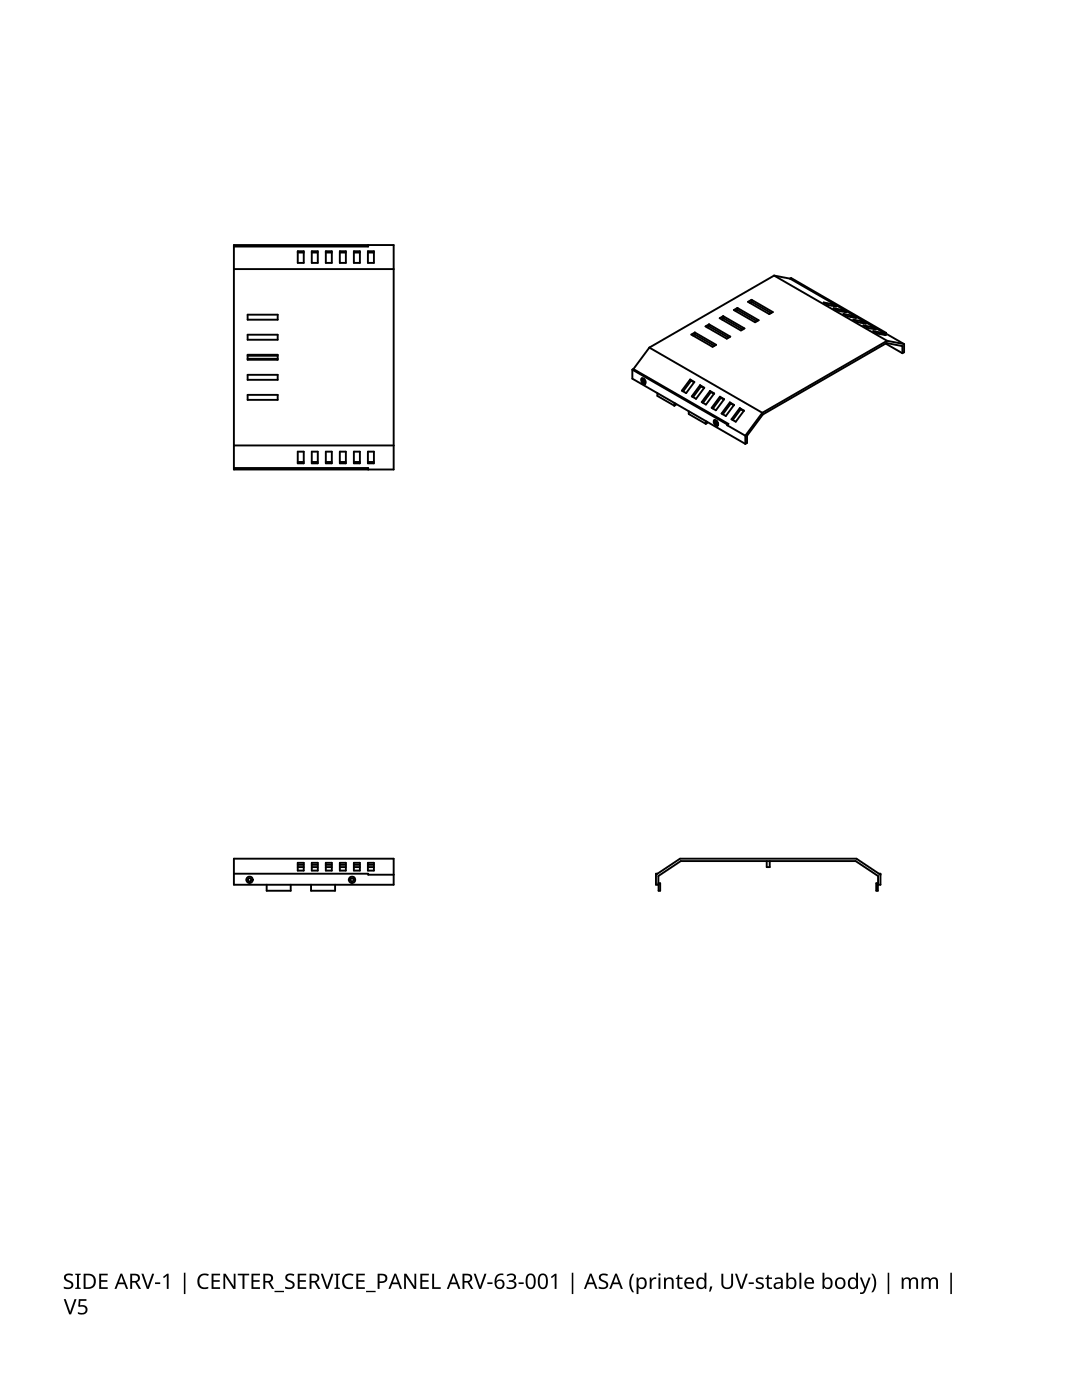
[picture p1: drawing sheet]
<svg xmlns="http://www.w3.org/2000/svg" width="216mm" height="279mm" viewBox="0 0 216 279" stroke-linecap="round" stroke-linejoin="round" font-family="sans-serif">
<g fill="none" stroke="#000" stroke-width=".38">
<path d="M46.7 48.9h31.9v44.8h-31.9zM46.7 53.7h31.9M59.4 50.1h1.2v2.4h-1.2zM60.6 50.4h-1.2M62.2 50.1h1.2v2.4h-1.2zM63.4 50.4h-1.2M65 50.1h1.2v2.4h-1.2zM66.2 50.4h-1.2M67.8 50.1h1.2v2.4h-1.2zM69 50.4h-1.2M70.6 50.1h1.2v2.4h-1.2zM71.8 50.4h-1.2"/>
<path d="M73.4 50.1h1.2v2.4h-1.2zM73.5 48.9v.3h-26.8M74.6 50.4h-1.2M150 59.8v.4M154.5 55l3.1 .6M154.5 55l22.5 13M154.5 55l-24.9 14.4M157.6 55.6l.3-.1 18.9 10.9M157.6 55.6l19 10.9M49.4 62.8h6v1h-6zM49.4 71.6h6M49.4 66.8h6v1h-6z"/>
<path d="M49.4 70.8h6v1h-6zM49.4 74.8h6v1h-6zM49.4 78.8h6v1h-6zM55.4 71h-6M126.2 73.8l.2-.1 18.9 10.9M126.2 73.8v1.8l22.5 13M126.2 73.8l18.9 10.9M128.1 75.5a.72 .72 0 0 1 .6 1.1 .74 .74 0 0 1-.6-1.1zM128.1 75.5v.1a.87 .87 0 0 0 .6 1M128.3 75.7h.3l.1 .3-.1 .3a.42 .42 0 0 1-.3-.6zM128.5 75.7l.2 .5M129.6 69.4l-3.2 4.3"/>
<path d="M129.6 69.4l22.5 13M131.2 78.5v.5l3.4 2M137.7 75.7l.9 .5-1.7 2.3-.8-.5zM137.7 75.7l.2 .3M137.9 76l.6 .3M137.9 76l-1.6 2.1M137.9 66.8l.8-.4 4.2 2.4-.7 .4zM138.7 66.8l-.4 .2M138.7 66.8l3.9 2.2M138.7 66.4v.4M139.7 76.9l.2 .2M139.7 76.9l.8 .5-1.6 2.2-.9-.5z"/>
<path d="M139.9 77.1l.6 .4M139.9 77.1l-1.6 2.1M140.8 65.1l.7-.4 4.2 2.5-.7 .4zM141.5 65.1l-.4 .2M141.5 65.1l3.9 2.3M141.5 64.7v.4M141.7 78l.2 .2M141.7 78l.8 .5-1.6 2.2-.9-.4zM141.9 78.2l.6 .4M141.9 78.2l-1.6 2.2M143.6 63.5l.7-.4 4.3 2.4-.8 .5zM143.6 79.2l.2 .2"/>
<path d="M143.6 79.2l.9 .5-1.7 2.2-.8-.5zM143.8 79.4l.6 .3M143.8 79.4l-1.6 2.1M144.3 63.1v.4M144.3 63.5l3.9 2.2M144.3 63.5l-.1 .3M146.4 61.9l.7-.4 4.3 2.4-.7 .4zM147.1 61.9l-.3 .2M147.1 61.9l3.9 2.2M147.1 61.5v.4M149.3 60.2l.7-.4 4.2 2.5-.7 .4zM150 60.2l-.4 .2"/>
<path d="M150 60.2l3.9 2.3M164.3 60.4l1.7 .3 .8 .5-1.6-.3zM166 60.7l-.1 .3M166.3 61.5l1.7 .3 .8 .5-1.6-.3zM168 61.8l-.2 .3M168.3 62.7l1.7 .3 .8 .5-1.6-.4zM170 63l-.2 .3M170.3 63.8l1.6 .3 .9 .5-1.7-.3zM171.9 64.1l-.1 .3M172.3 64.9l1.6 .4 .9 .4-1.7-.3zM173.9 65.3l-.1 .3M174.2 66.1l1.7 .3 .8 .5-1.6-.3z"/>
<path d="M175.9 66.4l-.1 .3M176.6 66.5l.2 .1M176.7 68.6l3.4 1.9M176.8 66.4v.2M176.8 66.4l-.2 .1M176.8 66.6l3.6 2.1M177 68l3.4 .7M177 68l-24.9 14.4M180.1 70.5v-1.4l-3.2-.6-24.7 14.2-3.1 4.3v1.4l-.4 .2M180.4 68.7v1.6l-.3 .2M46.7 93.4h26.8v.3M59.4 92.2h1.2"/>
<path d="M59.4 90.1h1.2v2.4h-1.2zM62.2 90.1h1.2v2.4h-1.2zM62.2 92.2h1.2M65 90.1h1.2v2.4h-1.2zM65 92.2h1.2M67.8 90.1h1.2v2.4h-1.2zM67.8 92.2h1.2M70.6 92.2h1.2M70.6 90.1h1.2v2.4h-1.2zM73.4 92.2h1.2M73.4 90.1h1.2v2.4h-1.2zM78.6 88.9h-31.9"/>
<path d="M134.6 80.4v.6M134.8 80.5v.3l-.2 .2M137.4 82.1v.5l3.4 2M140.8 84v.6M141.1 84.2v.3l-.3 .1M142.5 83.9a.74 .74 0 0 1 .7 1.1 .74 .74 0 0 1-.7-1.1zM142.6 83.8a.79 .79 0 0 0 .6 1.1M142.8 84l.3 .2v.4l-.3-.1zM143 84.1l.2 .4M145.1 84.7v.2M145.1 84.9l3.6 2.1M145.3 84.6l-.2 .3"/>
<path d="M145.3 84.6l-.2 .1M145.6 80.3l.2 .2M145.6 80.3l.9 .5-1.7 2.2-.8-.5zM145.8 80.5l-1.6 2.2M145.8 80.5l.6 .4M147.6 81.5l.2 .2M147.6 81.5l.9 .5-1.7 2.2-.8-.5zM147.8 81.7l-1.6 2.1M147.8 81.7l.6 .3M148.7 87v1.6M152.1 82.4l-3.4 4.6M46.7 171.4h31.9v5.2h-31.9z"/>
<path d="M46.7 174.4h26.8v.2h5.1M53.2 176.6v1.2h4.8v-1.2M59.4 172.2h1.2v1.5h-1.2zM60.6 172.6h-1.2M60.6 173h-1.2M62.1 176.6v1.2h4.8v-1.2M62.2 172.2h1.2v1.5h-1.2zM63.4 172.6h-1.2M63.4 173h-1.2M65 172.2h1.2v1.5h-1.2zM66.2 172.6h-1.2M66.2 173h-1.2"/>
<path d="M67.8 172.2h1.2v1.5h-1.2zM69 172.6h-1.2M69 173h-1.2M70.6 172.2h1.2v1.5h-1.2zM71.8 172.6h-1.2M71.8 173h-1.2M73.4 172.2h1.2v1.5h-1.2zM74.6 172.6h-1.2M74.6 173h-1.2M130.9 174.6l4.8-3.2h35.2l4.8 3.2M130.9 174.6v2h.5M131.2 174.4h-.3v.2"/>
<path d="M131.4 176.3h.3v1.5h-.3v-1.2M153 171.8v1.2h.6v-1.2M175.2 176.3h-.4v1.5h.4v-1.2M175.2 176.6v-1.8l-4.5-3h-34.9l-4.4 3v1.8M175.4 174.4h.3v2.2h-.5"/>
<circle cx="49.8" cy="175.6" r=".63"/>
<circle cx="49.8" cy="175.6" r=".35"/>
<circle cx="70.2" cy="175.6" r=".63"/>
<circle cx="70.2" cy="175.6" r=".35"/>
</g>
<g fill="#000">
<path d="M12.7 259.3h.4l.9 2.6 .9-2.6h.4l-1.1 3h-.4zM12.9 254.5a1.44 1.44 0 0 1 1.7-.2l-.2 .3h-.1a.64 .64 0 0 0-.8-.1 .64 .64 0 0 0-.3 .6l.5 .4a.93 .93 0 0 1 .9 1.1 .93 .93 0 0 1-1.3 .7l-.6-.2v-.3a1.08 1.08 0 0 0 1.5-.2 1.08 1.08 0 0 0-1-.9 .8 .8 0 0 1-.3-1.2zM15 254.2h1.1v.2l-.4 .1v2.4l.4 .1v.2h-1.1v-.2l.4-.1v-2.4l-.4-.1zM19.8 254.2h1.7v.3h-1.3v1h1.2v.3h-1.2v1.1h1.3v.3h-1.7zM28.2 254.2h.4l.9 2.6 .9-2.6h.4l-1.1 3h-.4zM30.9 255.9h1.1v.4h-1.1zM32.5 254.8l.8-.6h.3v3h-.3v-2.6l-.6 .5zM39.8 254.6a1.69 1.69 0 0 1 1.9-.3l-.2 .4-.8-.2a1.24 1.24 0 0 0-.9 1.6 1.24 1.24 0 0 0 1.8 .7v.3a1.56 1.56 0 0 1-1.9-.3 1.56 1.56 0 0 1-.1-1.9zM42.2 254.2h1.7v.3h-1.3v1h1.2v.3h-1.2v1.1h1.3v.3h-1.7zM44.6 254.2h.4l1.6 2.5v-2.5h.4v3h-.5l-1.6-2.5v2.5h-.3zM47.4 254.2h2.3v.3h-.9v2.7h-.4v-2.7h-1zM50.2 254.2h1.7v.3h-1.3v1h1.2v.3h-1.2v1.1h1.3v.3h-1.7z"/>
<path d="M54.8 257.6h1.9v.3h-1.9zM57.1 254.5a1.44 1.44 0 0 1 1.6-.2l-.1 .3h-.2a.64 .64 0 0 0-.7-.1 .64 .64 0 0 0-.4 .6l.3 .3a1.24 1.24 0 0 1 1.2 1.2 1.31 1.31 0 0 1-1.9 .5v-.3a1.08 1.08 0 0 0 1.5-.2 1.08 1.08 0 0 0-1.1-.9 .8 .8 0 0 1-.2-1.2zM59.4 254.2h1.7v.3h-1.3v1h1.2v.3h-1.2v1.1h1.3v.3h-1.7zM64 254.2h.4l.9 2.6 .9-2.6h.4l-1.1 3h-.4zM66.7 254.2h1.1v.2l-.3 .1v2.4l.3 .1v.2h-1.1v-.2l.4-.1v-2.4l-.4-.1zM68.6 254.6a1.7 1.7 0 0 1 2-.3l-.2 .4a1.19 1.19 0 0 0-1.5 .1 1.19 1.19 0 0 0-.2 1.4 1.15 1.15 0 0 0 1.7 .6v.3a1.56 1.56 0 0 1-1.8-.3 1.56 1.56 0 0 1-.2-1.9zM71.1 254.2h1.7v.3h-1.3v1h1.2v.3h-1.2v1.1h1.3v.3h-1.7zM73 257.6h1.9v.3h-1.9zM80.6 254.2h.5l1.6 2.5v-2.5h.3v3h-.4l-1.6-2.5v2.5h-.4zM83.9 254.2h1.7v.3h-1.3v1h1.2v.3h-1.2v1.1h1.3v.3h-1.7zM86.2 254.2h.4v2.7h1.3v.3h-1.7zM94.5 254.2h.4l.9 2.6 .9-2.6h.4l-1.1 3h-.4z"/>
<path d="M97.2 255.9h1.1v.4h-1.1zM101.1 254.5a1.09 1.09 0 0 1 1.1-.4 1.09 1.09 0 0 1 .8 .8 .74 .74 0 0 1-.7 .7 .81 .81 0 0 1 .8 .9 .81 .81 0 0 1-.9 .8l-1.1-.2v-.3a1.08 1.08 0 0 0 1.6-.3 .62 .62 0 0 0-.9-.7h-.3v-.3a.7 .7 0 0 0 .8-.1 .7 .7 0 0 0 .2-.7 .89 .89 0 0 0-1.2 0zM103.5 255.9h1v.4h-1zM109.9 254.8l.8-.6h.3v3h-.3v-2.6l-.6 .5zM119.6 254.5a1.44 1.44 0 0 1 1.7-.2l-.1 .3h-.2a.64 .64 0 0 0-.7-.1 .64 .64 0 0 0-.4 .6l.2 .3a1.24 1.24 0 0 1 1.3 1.2 1.31 1.31 0 0 1-1.9 .5v-.3a1.08 1.08 0 0 0 1.5-.2 1.08 1.08 0 0 0-1.1-.9 .8 .8 0 0 1-.3-1.2zM126.2 254.2h.3a3.2 3.2 0 0 0 0 3.7 .85 .85 0 0 1-.8-.8 3.1 3.1 0 0 1 .5-2.9zM129.6 255h.4v.4l.4-.4 .6-.1-.1 .4h-.4a.73 .73 0 0 0-.5 .7v1.2h-.4zM132.5 255h.3l.1 .3a.87 .87 0 0 1 .9-.3 .87 .87 0 0 1 .6 .7v1.5h-.4v-1.4a.61 .61 0 0 0-.7-.6 .61 .61 0 0 0-.4 .8v1.2h-.4zM135.3 254.4h.2v.6h.7v.2h-.7v1.4l.2 .3h.5v.3a.69 .69 0 0 1-1-.6v-1.4h-.4v-.1l.4-.2zM141.7 256.7l.4 .1-.3 1h-.3zM143.9 254.2h.4v2a.79 .79 0 0 0 .8 .7 .79 .79 0 0 0 .8-.7v-2h.4v2a1.17 1.17 0 0 1-1.2 1.1 1.17 1.17 0 0 1-1.2-1.1zM146.7 254.2h.4l.8 2.6 .9-2.6h.4l-1.1 3h-.4z"/>
<path d="M149.4 255.9h1v.4h-1zM150.9 255.2a1.34 1.34 0 0 1 1.5-.1l-.1 .3-.5-.2a.37 .37 0 0 0-.6 .2 .37 .37 0 0 0 .4 .5h.1a.69 .69 0 0 1 .7 .8 .69 .69 0 0 1-.9 .6l-.7-.2v-.3l.7 .2 .5-.2v-.3l-.5-.3a.68 .68 0 0 1-.6-1zM153.2 254.4h.2v.6h.6v.2h-.6v1.4l.2 .3h.5v.3a.69 .69 0 0 1-1.1-.6v-1.4h-.3v-.1l.3-.2zM171.6 255h.4l.6 1.9 .7-1.9h.4l-1 2.5a.87 .87 0 0 1-1.1 .7v-.3l.6-.1 .3-.6zM173.9 254.2a.86 .86 0 0 1 .8 .8 3 3 0 0 1-.5 2.9h-.3a3.2 3.2 0 0 0 0-3.7zM179.9 255h.3l.1 .3a.86 .86 0 0 1 1.4 0 .81 .81 0 0 1 .9-.4 .81 .81 0 0 1 .6 .8v1.5h-.4v-1.4a.56 .56 0 0 0-.6-.6 .56 .56 0 0 0-.5 .8v1.2h-.3v-1.4a.57 .57 0 0 0-.8-.6 .57 .57 0 0 0-.3 .8v1.2h-.4zM183.9 255h.3v.3a.86 .86 0 0 1 1.5 0 .81 .81 0 0 1 .9-.4 .81 .81 0 0 1 .6 .8v1.5h-.4v-1.4a.56 .56 0 0 0-.7-.6 .56 .56 0 0 0-.4 .8v1.2h-.4v-1.4a.57 .57 0 0 0-.7-.6 .57 .57 0 0 0-.3 .8v1.2h-.4zM15.7 259.3h1.5v.3h-1.2v.9a1.02 1.02 0 0 1 1.5 .8 1.02 1.02 0 0 1-1.4 1l-.6-.1v-.4a.88 .88 0 0 0 1 .3 .88 .88 0 0 0 .6-.9 .85 .85 0 0 0-1.3-.4l-.2-.1z"/>
<path d="M16.7 254.2h.9a1.36 1.36 0 0 1 1.5 1.5 1.41 1.41 0 0 1-1.6 1.5h-.8zM17.1 254.5v2.4h.4a1.08 1.08 0 0 0 1.2-1.2 1.03 1.03 0 0 0-1.1-1.2z"/>
<path d="M24 254.2h.4l1.2 3h-.4l-.4-.9h-1.2l-.4 .9h-.3zM24.2 254.6l-.5 1.4h1z"/>
<path d="M26 254.2h.8a.87 .87 0 0 1 1.1 .6 .87 .87 0 0 1-.6 1.1l.9 1.3h-.5l-.7-1.2h-.6v1.2h-.4zM26.4 254.5v1.2h.4a.58 .58 0 0 0 .7-.6 .58 .58 0 0 0-.7-.6z"/>
<path d="M52.5 254.2h.9a.87 .87 0 0 1 1.1 .6 .87 .87 0 0 1-.6 1.1l.8 1.3h-.4l-.8-1.2h-.6v1.2h-.4zM52.9 254.5v1.2h.5a.58 .58 0 0 0 .7-.6 .58 .58 0 0 0-.7-.6z"/>
<path d="M61.8 254.2h.8a.87 .87 0 0 1 1.1 .6 .87 .87 0 0 1-.6 1.1l.8 1.3h-.4l-.7-1.2h-.6v1.2h-.4zM62.2 254.5v1.2h.4a.58 .58 0 0 0 .7-.6 .58 .58 0 0 0-.7-.6z"/>
<path d="M75.4 254.2h.8a.95 .95 0 0 1 1.1 1 .95 .95 0 0 1-1.2 .8h-.4v1.2h-.3zM75.7 254.5v1.2a.82 .82 0 0 0 1.2-.6 .61 .61 0 0 0-.8-.6z"/>
<path d="M78.7 254.2h.3l1.2 3h-.4l-.3-.9h-1.2l-.4 .9h-.4zM78.9 254.6l-.5 1.4h.9z"/>
<path d="M90.3 254.2h.4l1.2 3h-.4l-.4-.9h-1.2l-.4 .9h-.3zM90.5 254.6l-.5 1.4h1z"/>
<path d="M92.3 254.2h.8a.87 .87 0 0 1 1.1 .6 .87 .87 0 0 1-.6 1.1l.9 1.3h-.5l-.7-1.2h-.6v1.2h-.4zM92.7 254.5v1.2h.4a.58 .58 0 0 0 .7-.6 .58 .58 0 0 0-.7-.6z"/>
<path d="M99.1 254.5l.5-.3h.5h.3v.3a1.03 1.03 0 0 0-1.3 1.2 .95 .95 0 0 1 1.4 0 .95 .95 0 0 1-.2 1.4 1.13 1.13 0 0 1-1.3-.1 1.13 1.13 0 0 1-.3-1.3l.1-.7zM99 256.3a.66 .66 0 0 0 1.3 0 .66 .66 0 0 0-1.3 0z"/>
<path d="M105.3 254.4a1.05 1.05 0 0 1 1.2 0 1.05 1.05 0 0 1 .4 1.1v.2a1.18 1.18 0 0 1-1.1 1.6 1.37 1.37 0 0 1-.9-1.8l.1-.7zM105.5 254.6l-.2 .5v1.2a.6 .6 0 0 0 .6 .7 .6 .6 0 0 0 .6-.7 1.66 1.66 0 0 0-.5-1.8z"/>
<path d="M107.7 254.4a1.05 1.05 0 0 1 1.2 0 1.05 1.05 0 0 1 .4 1.1v.2a1.18 1.18 0 0 1-1.1 1.6 1.37 1.37 0 0 1-.9-1.8l.1-.7zM107.9 254.6l-.2 .5v1.2a.6 .6 0 0 0 .6 .7 .6 .6 0 0 0 .6-.7 1.66 1.66 0 0 0-.4-1.8z"/>
<path d="M117.7 254.2h.3l1.2 3h-.4l-.3-.9h-1.2l-.4 .9h-.4zM117.9 254.6l-.5 1.4h1z"/>
<path d="M122.8 254.2h.3l1.2 3h-.4l-.4-.9h-1.2l-.3 .9h-.4zM122.9 254.6l-.5 1.4h1z"/>
<path d="M127 255h.3l.1 .3a.95 .95 0 0 1 1.1-.3 .95 .95 0 0 1 .5 1.1 .99 .99 0 0 1-.9 1.2l-.7-.4v1.4h-.4zM127.6 255.4l-.2 .4a.73 .73 0 0 0 .1 .9 .73 .73 0 0 0 .9 .1 .88 .88 0 0 0 .3-1 .88 .88 0 0 0-.9-.5z"/>
<path d="M136.8 255.2a.98 .98 0 0 1 1.2-.2 .98 .98 0 0 1 .5 1.2h-1.6a.87 .87 0 0 0 .5 .8 .87 .87 0 0 0 1-.2v.3a1.24 1.24 0 0 1-1.7-.2 1.24 1.24 0 0 1 .1-1.7zM137.1 255.4l-.2 .5h1.2a.57 .57 0 0 0-.3-.6 .57 .57 0 0 0-.7 .1z"/>
<path d="M139.3 255.1a.95 .95 0 0 1 1.3 .1v-1.2h.3v3.2h-.3v-.3l-.3 .3-.4 .1a1.25 1.25 0 0 1-1-.9 1.25 1.25 0 0 1 .4-1.3zM139.6 255.3a.91 .91 0 0 0-.3 1 .91 .91 0 0 0 .8 .7 .99 .99 0 0 0 0-1.8z"/>
<path d="M154.6 255.1a.93 .93 0 0 1 1-.2 .93 .93 0 0 1 .6 .8v1.5h-.3v-.3a.74 .74 0 0 1-1.2 .3 .74 .74 0 0 1 .1-1.2l1-.1a.53 .53 0 0 0-.2-.6 .53 .53 0 0 0-.6 0l-.3 .1zM154.8 256.3v.5l.4 .2a.65 .65 0 0 0 .6-.9z"/>
<path d="M156.9 254h.4v1.3a1 1 0 0 1 1.3-.2 1 1 0 0 1 .3 1.3 .94 .94 0 0 1-.6 .8 .94 .94 0 0 1-1.1-.3v.3h-.3zM157.4 255.4l-.1 .5a.72 .72 0 0 0 .1 .8 .72 .72 0 0 0 .9 .1 .92 .92 0 0 0 .3-.9 .92 .92 0 0 0-.8-.7z"/>
<path d="M160.8 255.2a.98 .98 0 0 1 1.2-.2 .98 .98 0 0 1 .4 1.2h-1.5a.87 .87 0 0 0 .5 .8 .87 .87 0 0 0 .9-.2v.3l-.7 .2a1.21 1.21 0 0 1-1.1-.8 1.21 1.21 0 0 1 .3-1.3zM161.1 255.4l-.2 .5h1.1a.57 .57 0 0 0-.3-.6 .57 .57 0 0 0-.6 .1z"/>
<path d="M164.1 254h.4v1.3l.7-.4a1.21 1.21 0 0 1 .9 1.2 1.21 1.21 0 0 1-.9 1.2l-.7-.4-.1 .3h-.3zM164.6 255.4l-.1 .5a.72 .72 0 0 0 .1 .8 .72 .72 0 0 0 .9 .1 1 1 0 0 0-.4-1.6z"/>
<path d="M166.9 255.2a1.13 1.13 0 0 1 1.6 .1 1.13 1.13 0 0 1-.2 1.6 1.13 1.13 0 0 1-1.6-.2 1.53 1.53 0 0 1 .2-1.5zM167.3 255.3a.89 .89 0 0 0-.3 1.1 .89 .89 0 0 0 .9 .5 .86 .86 0 0 0 .4-1.1 .86 .86 0 0 0-1-.5z"/>
<path d="M169.6 255.1a.95 .95 0 0 1 1.3 .1l-.1-1.2h.4v3.2h-.3l-.1-.3a.95 .95 0 0 1-1.1 .3 .95 .95 0 0 1-.5-1.1v-.5zM169.8 255.3a.91 .91 0 0 0-.3 1 .91 .91 0 0 0 .8 .7 .99 .99 0 0 0 0-1.8z"/>
<circle cx="131.6" cy="254.3" r=".23"/>
</g>
<path d="M36.8 254v4.3M114.2 254v4.3M177.3 254v4.3M189.8 254v4.3" fill="none" stroke="#000" stroke-width=".31"/>
<path d="M131.6 255v2.2M159.7 254v3.2" fill="none" stroke="#000" stroke-width=".37"/>
</svg>
